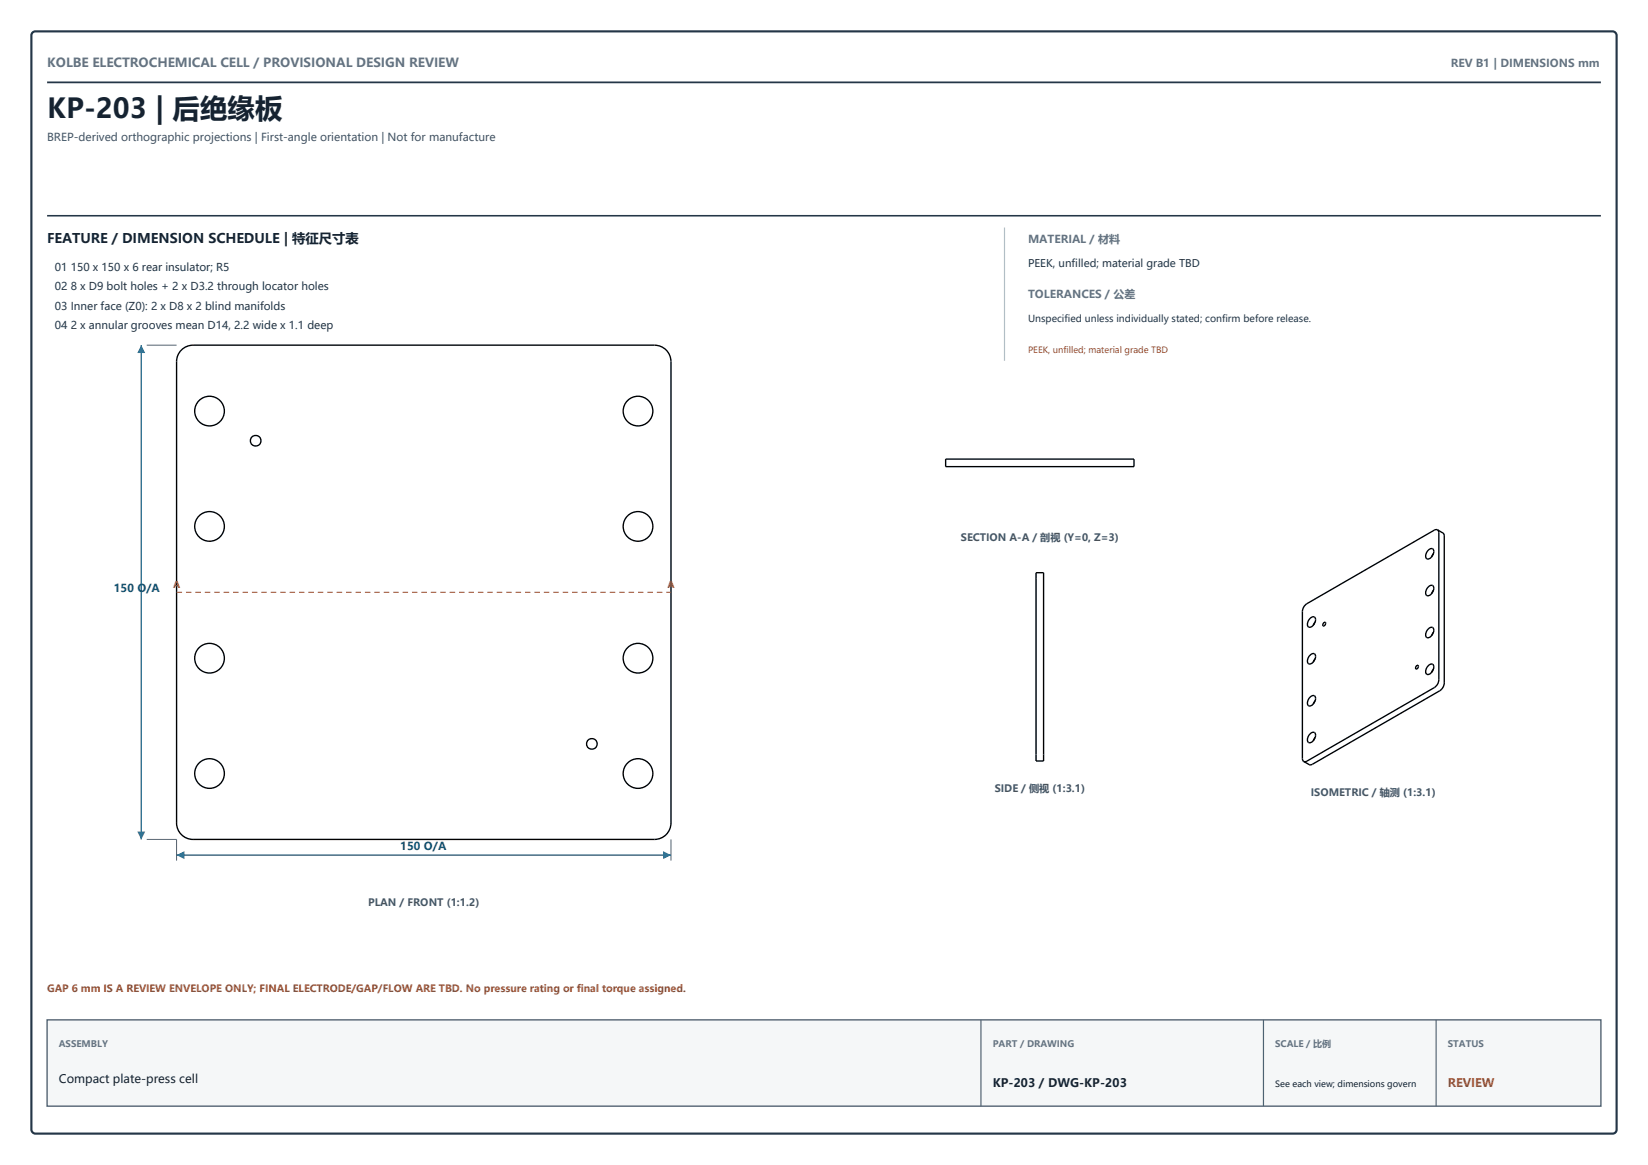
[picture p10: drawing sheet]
<svg xmlns="http://www.w3.org/2000/svg" width="315mm" height="223mm" viewBox="0 0 315 223" stroke-linecap="round" stroke-linejoin="round" font-family="sans-serif">
<defs><g id="words">
<text font-size="5.3" fill="#162331" x="9" y="22.5">KP-203 | 后绝缘板</text>
<text font-size="2.5" fill="#162331" x="9" y="46.5">FEATURE / DIMENSION SCHEDULE | 特征尺寸表</text>
<text font-size="2.4" fill="#607283" x="9" y="12.7">KOLBE ELECTROCHEMICAL CELL / PROVISIONAL DESIGN REVIEW</text>
<g font-size="2.3" fill="#162331">
<text x="11.3" y="207">Compact plate-press cell</text>
<text x="189.8" y="207.8">KP-203 / DWG-KP-203</text>
</g>
<text font-size="2.3" fill="#9b4b2a" x="276.8" y="207.8">REVIEW</text>
<g font-size="2.1" fill="#607283">
<text x="277.3" y="12.7">REV B1 | DIMENSIONS mm</text>
<text x="196.5" y="46.5">MATERIAL / 材料</text>
<text x="196.5" y="57">TOLERANCES / 公差</text>
</g>
<text font-size="2.1" fill="#435464" x="9" y="27">BREP-derived orthographic projections | First-angle orientation | Not for manufacture</text>
<g font-size="2.1" fill="#243647">
<text x="10.5" y="51.7">01 150 x 150 x 6 rear insulator; R5</text>
<text x="10.5" y="55.5">02 8 x D9 bolt holes + 2 x D3.2 through locator holes</text>
<text x="10.5" y="59.3">03 Inner face (Z0): 2 x D8 x 2 blind manifolds</text>
<text x="10.5" y="63">04 2 x annular grooves mean D14, 2.2 wide x 1.1 deep</text>
</g>
<g font-size="2.1" fill="#14526f">
<text x="21.8" y="113.2">150 O/A</text>
<text x="76.5" y="162.6">150 O/A</text>
</g>
<text font-size="2" fill="#243647" x="196.5" y="51">PEEK, unfilled; material grade TBD</text>
<g font-size="1.9" fill="#435464">
<text x="183.7" y="103.5">SECTION A-A / 剖视 (Y=0, Z=3)</text>
<text x="190.1" y="151.5">SIDE / 侧视 (1:3.1)</text>
<text x="250.5" y="152.2">ISOMETRIC / 轴测 (1:3.1)</text>
<text x="70.3" y="173.2">PLAN / FRONT (1:1.2)</text>
</g>
<text font-size="1.9" fill="#9b4b2a" x="9" y="189.8">GAP 6 mm IS A REVIEW ENVELOPE ONLY; FINAL ELECTRODE/GAP/FLOW ARE TBD. No pressure rating or final torque assigned.</text>
<text font-size="1.8" fill="#243647" x="196.5" y="61.5">Unspecified unless individually stated; confirm before release.</text>
<g font-size="1.8" fill="#9b4b2a">
<text x="33.1" y="112.4">A</text>
<text x="127.6" y="112.4">A</text>
</g>
<g font-size="1.7" fill="#607283">
<text x="11.3" y="200.2">ASSEMBLY</text>
<text x="189.8" y="200.2">PART / DRAWING</text>
<text x="243.8" y="200.2">SCALE / 比例</text>
<text x="276.8" y="200.2">STATUS</text>
</g>
<text font-size="1.6" fill="#9b4b2a" x="196.5" y="67.5">PEEK, unfilled; material grade TBD</text>
<text font-size="1.6" fill="#162331" x="243.8" y="207.8">See each view; dimensions govern</text>
</g></defs>
<path d="M6.2 6.2l.5-.2h301.5a.81 .81 0 0 1 .8 .7v209.3a.75 .75 0 0 1-.8 .7h-301.5a.81 .81 0 0 1-.7-.7v-209.3z" fill="none" stroke="#243647" stroke-width=".41"/>
<path d="M9 15.7h297" fill="none" stroke="#243647" stroke-width=".34"/>
<g fill="none" stroke="#000" stroke-width=".26">
<path d="M34.7 66.9a3.1 3.1 0 0 1 2.2-.9h88.2a3.1 3.1 0 0 1 3.1 3.2v88.1a3.1 3.1 0 0 1-3.1 3.2h-88.2a3.2 3.2 0 0 1-3.2-3.2v-88.1a3.1 3.1 0 0 1 1-2.3zM180.8 87.8h36v1.4h-36zM198 109.5h1.5v36h-1.5zM250.4 118.3l.6-.4a.68 .68 0 0 1 .3 1.2l-.3 .5a.56 .56 0 0 1-.7 .4 .56 .56 0 0 1-.4-.6l.2-.8zM251.4 118.9l-.4 .7M253 119.1l.2-.1a.34 .34 0 0 1 .1 .5 .34 .34 0 0 1-.5 .1zM273 112.2l.6-.3a.68 .68 0 0 1 .3 1.1l-.3 .6a.56 .56 0 0 1-.7 .3 .56 .56 0 0 1-.4-.5l.2-.8zM273 105.2l.6-.3a.68 .68 0 0 1 .3 1.1l-.3 .5a.56 .56 0 0 1-.7 .4 .56 .56 0 0 1-.4-.6l.2-.7zM274 112.9l-.4 .6M274 105.9l-.4 .6M274.8 101.3l1 .6 .3 .6v28.1l-.3 .8-.6 .7-24.3 14-.7 .1-1-.6M274.8 101.3l-.7 .1-24.3 14-.6 .7-.3 .8v28.1l.3 .6"/>
<path d="M274.8 101.3l.2 .6v28.1l-.2 .8-.7 .7-24.3 14-.6 .1M250.4 133.3l.6-.3a.68 .68 0 0 1 .3 1.1l-.3 .5a.56 .56 0 0 1-.7 .4 .56 .56 0 0 1-.4-.6l.2-.7zM250.4 125.3l.6-.3a.67 .67 0 0 1 .3 1.1l-.3 .5a.56 .56 0 0 1-.7 .4 .56 .56 0 0 1-.4-.6l.2-.8zM251.4 134l-.4 .6M251.4 125.9l-.4 .7M270.8 127.3l.1-.1a.34 .34 0 0 1 .2 .5 .34 .34 0 0 1-.5 .1zM273 127.3l.6-.3a.68 .68 0 0 1 .3 1.1l-.3 .5a.56 .56 0 0 1-.7 .4 .56 .56 0 0 1-.4-.6l.2-.8zM273 120.3l.6-.4a.68 .68 0 0 1 .3 1.2l-.3 .5a.56 .56 0 0 1-.7 .4 .56 .56 0 0 1-.4-.6l.2-.8zM274 127.9l-.4 .7M274 120.9l-.4 .7M250.4 140.3l.6-.3a.68 .68 0 0 1 .3 1.1l-.3 .6a.56 .56 0 0 1-.7 .3 .56 .56 0 0 1-.4-.5l.2-.8zM251.4 141l-.4 .6"/>
<circle cx="40" cy="78.6" r="2.84"/>
<circle cx="121.9" cy="78.6" r="2.84"/>
<circle cx="48.9" cy="84.3" r="1.01"/>
<circle cx="40" cy="100.6" r="2.84"/>
<circle cx="121.9" cy="100.6" r="2.84"/>
<circle cx="40" cy="125.8" r="2.84"/>
<circle cx="121.9" cy="125.8" r="2.84"/>
<circle cx="40" cy="147.9" r="2.84"/>
<circle cx="113.1" cy="142.2" r="1.01"/>
<circle cx="121.9" cy="147.9" r="2.84"/>
</g>
<path d="M33.7 113.2h94.5" fill="none" stroke="#b14b27" stroke-width=".19" stroke-dasharray="1.1 .7" stroke-linecap="butt"/>
<path d="M33.7 160.5v4.1M128.2 160.5v4.1" fill="none" stroke="#526171" stroke-width=".19"/>
<path d="M33.7 163.5h94.5" fill="none" stroke="#246b8e" stroke-width=".26"/>
<path d="M33.7 163.5l1.6-.7v1.5zM126.7 162.8v1.5l1.5-.8z" fill="#246b8e"/>
<path d="M28.1 66h5.6M28.1 160.5h5.6" fill="none" stroke="#526171" stroke-width=".19"/>
<path d="M27 66v94.5" fill="none" stroke="#246b8e" stroke-width=".26"/>
<path d="M27 66l-.7 1.5h1.5zM26.3 159h1.5l-.8 1.5z" fill="#246b8e"/>
<path d="M9 41.3h297" fill="none" stroke="#243647" stroke-width=".3"/>
<path d="M192 43.5v25.5" fill="none" stroke="#b4c0ca" stroke-width=".22"/>
<path d="M9 195h297v16.5h-297z" fill="#f5f7f8" stroke="#526171" stroke-width=".26"/>
<path d="M187.5 195v16.5M241.5 195v16.5M274.5 195v16.5" fill="none" stroke="#526171" stroke-width=".22"/>
<use href="#words"/>
</svg>
